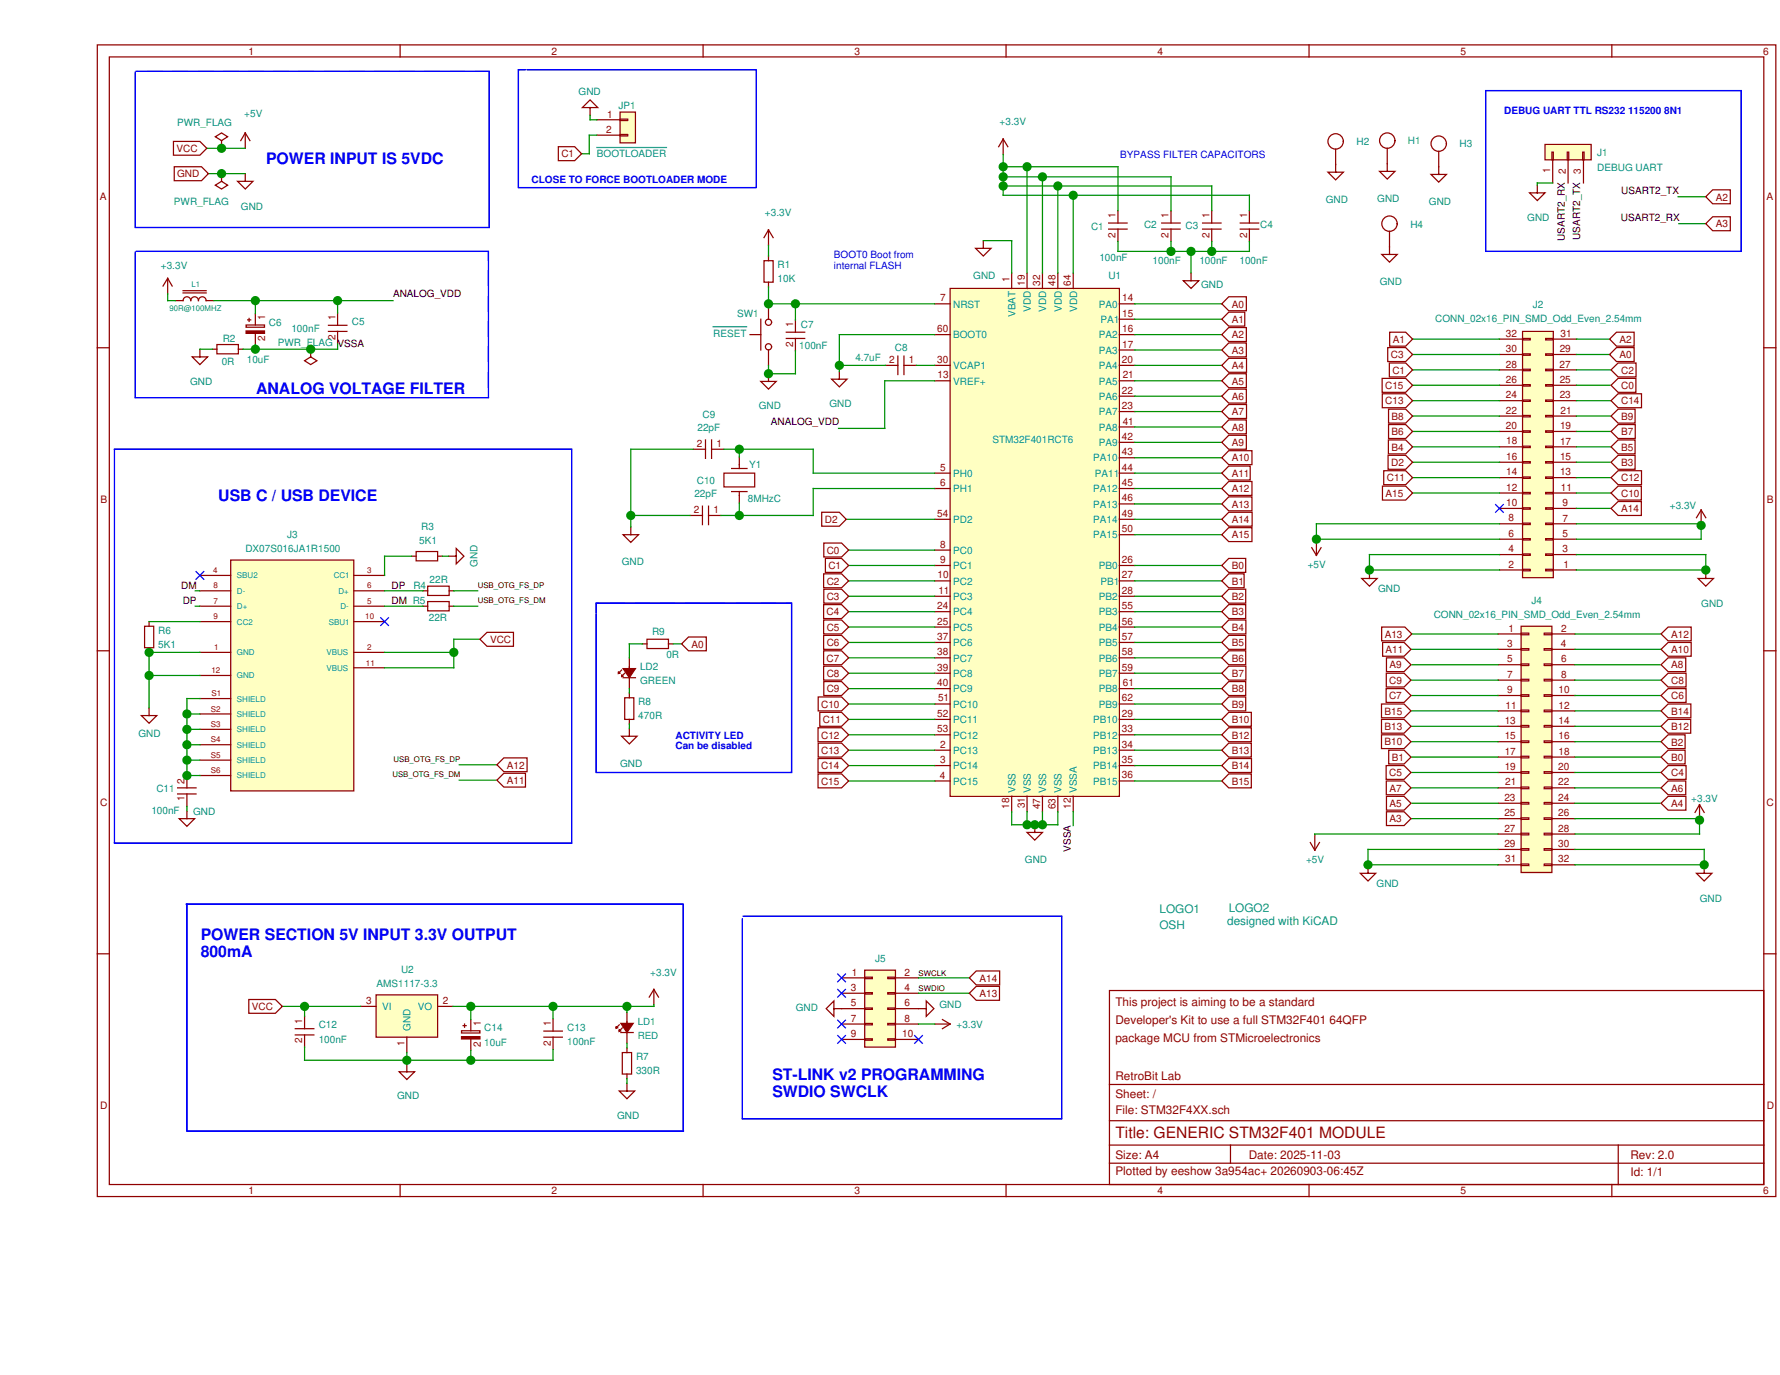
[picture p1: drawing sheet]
<svg xmlns="http://www.w3.org/2000/svg" width="245mm" height="189mm" viewBox="0 0 245 189" stroke-linecap="round" stroke-linejoin="round" font-family="sans-serif">
<defs><g id="words">
<g font-size="2.2" fill="#00f">
<text x="36.6" y="22.5">POWER INPUT IS 5VDC</text>
<text x="35.2" y="54.2">ANALOG VOLTAGE FILTER</text>
<text x="30" y="68.8">USB C / USB DEVICE</text>
<text x="27.6" y="129.3">POWER SECTION 5V INPUT 3.3V OUTPUT</text>
<text x="27.6" y="131.6">800mA</text>
<text x="106.2" y="148.5">ST-LINK v2 PROGRAMMING</text>
<text x="106.2" y="150.9">SWDIO SWCLK</text>
</g>
<text font-size="2.1" fill="#900000" x="153.4" y="156.4">Title: GENERIC STM32F401 MODULE</text>
<g font-size="1.6" fill="#009090">
<text x="159.5" y="125.6">LOGO1</text>
<text x="169" y="125.4">LOGO2</text>
<text x="159.5" y="127.8">OSH</text>
<text x="168.8" y="127.2">designed with KiCAD</text>
</g>
<g font-size="1.6" fill="#900000">
<text x="153.4" y="138.3">This project is aiming to be a standard</text>
<text x="153.4" y="140.8">Developer's Kit to use a full STM32F401 64QFP</text>
<text x="153.4" y="143.3">package MCU from STMicroelectronics</text>
<text x="153.4" y="148.5">RetroBit Lab</text>
<text x="153.4" y="151">Sheet: /</text>
<text x="153.4" y="153.2">File: STM32F4XX.sch</text>
<text x="153.4" y="159.4">Size: A4</text>
<text x="153.4" y="161.6">Plotted by eeshow 3a954ac+ 20260903-06:45Z</text>
<text x="171.8" y="159.4">Date: 2025-11-03</text>
<text x="224.3" y="161.7">Id: 1/1</text>
<text x="224.3" y="159.4">Rev: 2.0</text>
</g>
<g font-size="1.4" fill="#900000">
<text x="34.2" y="7.5">1</text>
<text x="75.9" y="7.5">2</text>
<text x="117.5" y="7.5">3</text>
<text x="159.2" y="7.5">4</text>
<text x="200.9" y="7.5">5</text>
<text x="242.5" y="7.5">6</text>
<text x="83.5" y="16.2">1</text>
<text x="24.3" y="20.9">VCC</text>
<text x="77.2" y="21.7">C1</text>
<text x="83.4" y="18.3">2</text>
<text x="213.2" y="23.7" transform="rotate(-90 213.2 23.7)">1</text>
<text x="215.3" y="23.9" transform="rotate(-90 215.3 23.9)">2</text>
<text x="217.5" y="23.9" transform="rotate(-90 217.5 23.9)">3</text>
<text x="13.8" y="27.5">A</text>
<text x="24.4" y="24.4">GND</text>
<text x="153.4" y="30" transform="rotate(-90 153.4 30)">1</text>
<text x="160.7" y="30" transform="rotate(-90 160.7 30)">1</text>
<text x="166.4" y="30" transform="rotate(-90 166.4 30)">1</text>
<text x="171.5" y="30" transform="rotate(-90 171.5 30)">1</text>
<text x="236" y="27.6">A2</text>
<text x="243" y="27.5">A</text>
<text x="153.4" y="32.7" transform="rotate(-90 153.4 32.7)">2</text>
<text x="160.7" y="32.7" transform="rotate(-90 160.7 32.7)">2</text>
<text x="166.4" y="32.7" transform="rotate(-90 166.4 32.7)">2</text>
<text x="171.5" y="32.7" transform="rotate(-90 171.5 32.7)">2</text>
<text x="236" y="31.3">A3</text>
<text x="129.3" y="41.5">7</text>
<text x="138.8" y="38.8" transform="rotate(-90 138.8 38.8)">1</text>
<text x="140.9" y="39.3" transform="rotate(-90 140.9 39.3)">19</text>
<text x="143.1" y="39.3" transform="rotate(-90 143.1 39.3)">32</text>
<text x="145.2" y="39.3" transform="rotate(-90 145.2 39.3)">48</text>
<text x="147.3" y="39.3" transform="rotate(-90 147.3 39.3)">64</text>
<text x="154.4" y="41.5">14</text>
<text x="36.5" y="46.9" transform="rotate(-90 36.5 46.9)">2</text>
<text x="36.5" y="44.1" transform="rotate(-90 36.5 44.1)">1</text>
<text x="46.1" y="46.8" transform="rotate(-90 46.1 46.8)">2</text>
<text x="46.1" y="44.1" transform="rotate(-90 46.1 44.1)">1</text>
<text x="109.1" y="47.7" transform="rotate(-90 109.1 47.7)">2</text>
<text x="109.1" y="45" transform="rotate(-90 109.1 45)">1</text>
<text x="128.9" y="45.7">60</text>
<text x="154.4" y="47.8">17</text>
<text x="154.4" y="43.6">15</text>
<text x="154.4" y="45.7">16</text>
<text x="169.4" y="42.3">A0</text>
<text x="169.4" y="44.4">A1</text>
<text x="169.4" y="46.5">A2</text>
<text x="191.6" y="47.2">A1</text>
<text x="207.1" y="46.3">32</text>
<text x="214.6" y="46.3">31</text>
<text x="222.8" y="47.2">A2</text>
<text x="122.3" y="49.9">2</text>
<text x="125" y="49.9">1</text>
<text x="128.9" y="49.9">30</text>
<text x="129" y="52">13</text>
<text x="154.3" y="49.9">20</text>
<text x="154.4" y="52">21</text>
<text x="169.4" y="48.6">A3</text>
<text x="169.4" y="50.8">A4</text>
<text x="169.4" y="52.9">A5</text>
<text x="190.5" y="53.5">C15</text>
<text x="191.3" y="49.3">C3</text>
<text x="191.5" y="51.4">C1</text>
<text x="207.1" y="52.7">26</text>
<text x="207.1" y="50.5">28</text>
<text x="207.1" y="48.4">30</text>
<text x="214.5" y="50.6">27</text>
<text x="214.5" y="52.7">25</text>
<text x="214.5" y="48.4">29</text>
<text x="222.8" y="49.3">A0</text>
<text x="223" y="53.5">C0</text>
<text x="223" y="51.4">C2</text>
<text x="154.3" y="54.2">22</text>
<text x="154.3" y="56.3">23</text>
<text x="154.4" y="58.4">41</text>
<text x="169.4" y="55">A6</text>
<text x="169.4" y="57.1">A7</text>
<text x="169.4" y="59.2">A8</text>
<text x="190.5" y="55.6">C13</text>
<text x="191.4" y="59.8">B6</text>
<text x="191.4" y="57.7">B8</text>
<text x="207.1" y="54.8">24</text>
<text x="207.1" y="56.9">22</text>
<text x="207.1" y="59">20</text>
<text x="214.5" y="54.8">23</text>
<text x="214.6" y="59">19</text>
<text x="214.6" y="56.9">21</text>
<text x="223" y="59.9">B7</text>
<text x="223" y="57.7">B9</text>
<text x="223" y="55.6">C14</text>
<text x="95.8" y="61.4">2</text>
<text x="98.6" y="61.4">1</text>
<text x="129.3" y="64.7">5</text>
<text x="154.3" y="64.7">44</text>
<text x="154.3" y="60.5">42</text>
<text x="154.3" y="62.6">43</text>
<text x="169.4" y="61.3">A9</text>
<text x="169.4" y="63.5">A10</text>
<text x="169.4" y="65.6">A11</text>
<text x="191.4" y="64.1">D2</text>
<text x="191.4" y="62">B4</text>
<text x="207.2" y="65.4">14</text>
<text x="207.2" y="63.2">16</text>
<text x="207.2" y="61.1">18</text>
<text x="214.6" y="61.1">17</text>
<text x="214.6" y="63.2">15</text>
<text x="214.6" y="65.4">13</text>
<text x="223" y="64.1">B3</text>
<text x="223" y="62">B5</text>
<text x="13.8" y="69.2">B</text>
<text x="95.4" y="70.6">2</text>
<text x="98.1" y="70.6">1</text>
<text x="113.5" y="71.9">D2</text>
<text x="128.9" y="71.1">54</text>
<text x="129.3" y="66.8">6</text>
<text x="154.3" y="66.8">45</text>
<text x="154.3" y="69">46</text>
<text x="154.3" y="71.1">49</text>
<text x="169.4" y="67.7">A12</text>
<text x="169.4" y="69.8">A13</text>
<text x="169.4" y="71.9">A14</text>
<text x="190.6" y="68.3">A15</text>
<text x="190.8" y="66.2">C11</text>
<text x="207.2" y="67.5">12</text>
<text x="207.2" y="69.6">10</text>
<text x="207.5" y="71.7">8</text>
<text x="214.7" y="67.5">11</text>
<text x="214.9" y="71.7">7</text>
<text x="214.9" y="69.6">9</text>
<text x="223" y="70.4">A14</text>
<text x="223" y="68.3">C10</text>
<text x="223" y="66.2">C12</text>
<text x="243" y="69.2">B</text>
<text x="113.7" y="76.2">C0</text>
<text x="129.3" y="75.3">8</text>
<text x="129.3" y="77.4">9</text>
<text x="154.3" y="77.4">26</text>
<text x="154.3" y="73.2">50</text>
<text x="169.4" y="74">A15</text>
<text x="207.5" y="76">4</text>
<text x="207.5" y="73.8">6</text>
<text x="214.9" y="73.8">5</text>
<text x="214.9" y="75.9">3</text>
<text x="113.7" y="80.4">C2</text>
<text x="113.7" y="82.5">C3</text>
<text x="113.9" y="78.3">C1</text>
<text x="128.9" y="83.8">24</text>
<text x="129" y="79.5">10</text>
<text x="129.1" y="81.7">11</text>
<text x="154.3" y="79.6">27</text>
<text x="154.3" y="81.7">28</text>
<text x="154.3" y="83.8">55</text>
<text x="169.4" y="78.3">B0</text>
<text x="169.4" y="80.4">B1</text>
<text x="169.4" y="82.5">B2</text>
<text x="207.5" y="78.1">2</text>
<text x="215.1" y="78.1">1</text>
<text x="67.4" y="88.4">VCC</text>
<text x="95.1" y="89.1">A0</text>
<text x="113.7" y="84.6">C4</text>
<text x="113.7" y="86.7">C5</text>
<text x="113.7" y="88.9">C6</text>
<text x="128.9" y="88">37</text>
<text x="128.9" y="85.9">25</text>
<text x="154.3" y="88">57</text>
<text x="154.3" y="85.9">56</text>
<text x="169.4" y="84.6">B3</text>
<text x="169.4" y="86.8">B4</text>
<text x="169.4" y="88.9">B5</text>
<text x="190.5" y="87.7">A13</text>
<text x="190.6" y="89.8">A11</text>
<text x="207.3" y="89">3</text>
<text x="207.5" y="86.8">1</text>
<text x="214.7" y="89">4</text>
<text x="214.7" y="86.8">2</text>
<text x="229.9" y="89.8">A10</text>
<text x="229.9" y="87.7">A12</text>
<text x="113.7" y="91">C7</text>
<text x="113.7" y="93.1">C8</text>
<text x="113.7" y="95.2">C9</text>
<text x="128.9" y="90.1">38</text>
<text x="128.9" y="94.4">40</text>
<text x="128.9" y="92.2">39</text>
<text x="154.3" y="90.1">58</text>
<text x="154.3" y="92.2">59</text>
<text x="154.4" y="94.4">61</text>
<text x="169.4" y="91">B6</text>
<text x="169.4" y="93.1">B7</text>
<text x="169.4" y="95.2">B8</text>
<text x="191.1" y="94">C9</text>
<text x="191.1" y="91.9">A9</text>
<text x="207.3" y="91.1">5</text>
<text x="207.3" y="93.2">7</text>
<text x="207.3" y="95.3">9</text>
<text x="214.4" y="95.3">10</text>
<text x="214.7" y="93.2">8</text>
<text x="214.7" y="91.1">6</text>
<text x="229.9" y="91.9">A8</text>
<text x="229.9" y="94">C8</text>
<text x="112.9" y="101.6">C12</text>
<text x="112.9" y="97.3">C10</text>
<text x="113.2" y="99.4">C11</text>
<text x="128.9" y="98.6">52</text>
<text x="128.9" y="100.7">53</text>
<text x="129" y="96.5">51</text>
<text x="154.3" y="98.6">29</text>
<text x="154.3" y="100.7">33</text>
<text x="154.3" y="96.5">62</text>
<text x="169.4" y="97.3">B9</text>
<text x="169.4" y="99.4">B10</text>
<text x="169.4" y="101.6">B12</text>
<text x="190.4" y="98.3">B15</text>
<text x="190.4" y="100.4">B13</text>
<text x="191.1" y="96.2">C7</text>
<text x="207" y="101.7">15</text>
<text x="207" y="99.5">13</text>
<text x="207.1" y="97.4">11</text>
<text x="214.4" y="99.5">14</text>
<text x="214.4" y="101.7">16</text>
<text x="214.4" y="97.4">12</text>
<text x="229.9" y="100.4">B12</text>
<text x="229.9" y="98.3">B14</text>
<text x="229.9" y="96.2">C6</text>
<text x="25.4" y="107.8" transform="rotate(-90 25.4 107.8)">2</text>
<text x="69.7" y="105.7">A12</text>
<text x="69.7" y="107.8">A11</text>
<text x="112.9" y="105.8">C14</text>
<text x="112.9" y="107.9">C15</text>
<text x="112.9" y="103.7">C13</text>
<text x="129.3" y="107.1">4</text>
<text x="129.3" y="102.8">2</text>
<text x="129.3" y="104.9">3</text>
<text x="154.3" y="102.8">34</text>
<text x="154.3" y="104.9">35</text>
<text x="154.3" y="107.1">36</text>
<text x="169.4" y="103.7">B13</text>
<text x="169.4" y="105.8">B14</text>
<text x="169.4" y="107.9">B15</text>
<text x="190.4" y="102.5">B10</text>
<text x="191.1" y="106.7">C5</text>
<text x="191.4" y="104.6">B1</text>
<text x="207" y="103.8">17</text>
<text x="207" y="105.9">19</text>
<text x="214.3" y="105.9">20</text>
<text x="214.4" y="103.8">18</text>
<text x="229.9" y="104.6">B0</text>
<text x="229.9" y="102.5">B2</text>
<text x="229.9" y="106.7">C4</text>
<text x="13.8" y="110.8">C</text>
<text x="25.4" y="110.2" transform="rotate(-90 25.4 110.2)">1</text>
<text x="138.8" y="111.2" transform="rotate(-90 138.8 111.2)">18</text>
<text x="140.9" y="111.2" transform="rotate(-90 140.9 111.2)">31</text>
<text x="143.1" y="111.3" transform="rotate(-90 143.1 111.3)">47</text>
<text x="145.2" y="111.3" transform="rotate(-90 145.2 111.3)">63</text>
<text x="147.3" y="111.2" transform="rotate(-90 147.3 111.2)">12</text>
<text x="191.1" y="108.9">A7</text>
<text x="191.1" y="111">A5</text>
<text x="191.1" y="113.1">A3</text>
<text x="206.9" y="112.2">25</text>
<text x="206.9" y="110.1">23</text>
<text x="207" y="108">21</text>
<text x="214.3" y="110.1">24</text>
<text x="214.3" y="112.2">26</text>
<text x="214.3" y="108">22</text>
<text x="229.9" y="111">A4</text>
<text x="229.9" y="108.9">A6</text>
<text x="243" y="110.8">C</text>
<text x="206.9" y="114.4">27</text>
<text x="206.9" y="116.5">29</text>
<text x="207" y="118.6">31</text>
<text x="214.3" y="118.6">32</text>
<text x="214.3" y="114.4">28</text>
<text x="214.3" y="116.5">30</text>
<text x="117" y="136.3">3</text>
<text x="117.2" y="134.2">1</text>
<text x="124.4" y="136.3">4</text>
<text x="124.4" y="134.2">2</text>
<text x="134.7" y="137.1">A13</text>
<text x="134.7" y="135">A14</text>
<text x="34.6" y="138.9">VCC</text>
<text x="41.6" y="143.5" transform="rotate(-90 41.6 143.5)">2</text>
<text x="41.6" y="140.8" transform="rotate(-90 41.6 140.8)">1</text>
<text x="50.3" y="138.1">3</text>
<text x="55.7" y="143.9" transform="rotate(-90 55.7 143.9)">1</text>
<text x="60.9" y="138.1">2</text>
<text x="66.1" y="144" transform="rotate(-90 66.1 144)">2</text>
<text x="66.1" y="141.1" transform="rotate(-90 66.1 141.1)">1</text>
<text x="75.8" y="143.8" transform="rotate(-90 75.8 143.8)">2</text>
<text x="75.8" y="141.1" transform="rotate(-90 75.8 141.1)">1</text>
<text x="117" y="138.4">5</text>
<text x="117" y="140.5">7</text>
<text x="117" y="142.6">9</text>
<text x="124.1" y="142.6">10</text>
<text x="124.4" y="140.5">8</text>
<text x="124.4" y="138.4">6</text>
<text x="13.8" y="152.5">D</text>
<text x="243" y="152.5">D</text>
<text x="34.2" y="164.2">1</text>
<text x="75.9" y="164.2">2</text>
<text x="117.5" y="164.2">3</text>
<text x="159.2" y="164.2">4</text>
<text x="200.9" y="164.2">5</text>
<text x="242.5" y="164.2">6</text>
</g>
<g font-size="1.4" fill="#009090">
<text x="24.3" y="17.3">PWR_FLAG</text>
<text x="33.6" y="16.1">+5V</text>
<text x="79.6" y="13.1">GND</text>
<text x="85.1" y="15">JP1</text>
<text x="137.5" y="17.2">+3.3V</text>
<text x="82.1" y="21.7">BOOTLOADER</text>
<text x="186.6" y="20">H2</text>
<text x="193.7" y="19.9">H1</text>
<text x="200.8" y="20.3">H3</text>
<text x="219.7" y="23.6">DEBUG UART</text>
<text x="219.7" y="21.4">J1</text>
<text x="23.9" y="28.2">PWR_FLAG</text>
<text x="33.1" y="28.8">GND</text>
<text x="105.2" y="29.7">+3.3V</text>
<text x="182.4" y="27.9">GND</text>
<text x="189.4" y="27.8">GND</text>
<text x="196.5" y="28.2">GND</text>
<text x="150.1" y="31.6">C1</text>
<text x="151.2" y="35.9">100nF</text>
<text x="157.4" y="31.4">C2</text>
<text x="163.1" y="31.5">C3</text>
<text x="173.3" y="31.4">C4</text>
<text x="194" y="31.3">H4</text>
<text x="210.1" y="30.3">GND</text>
<text x="22.1" y="37">+3.3V</text>
<text x="107" y="38.8">10K</text>
<text x="107" y="36.9">R1</text>
<text x="133.9" y="38.4">GND</text>
<text x="152.5" y="38.4">U1</text>
<text x="158.5" y="36.4">100nF</text>
<text x="165" y="36.4">100nF</text>
<text x="165.2" y="39.5">GND</text>
<text x="170.5" y="36.3">100nF</text>
<text x="189.8" y="39.2">GND</text>
<text x="30.6" y="47.1">R2</text>
<text x="37" y="44.8">C6</text>
<text x="38.2" y="47.6">PWR_FLAG VSSA</text>
<text x="40.1" y="45.7">100nF</text>
<text x="48.4" y="44.7">C5</text>
<text x="98.1" y="46.3">RESET</text>
<text x="101.4" y="43.6">SW1</text>
<text x="110.2" y="45.1">C7</text>
<text x="131.1" y="46.5">BOOT0</text>
<text x="131.1" y="42.3">NRST</text>
<text x="139.7" y="43.6" transform="rotate(-90 139.7 43.6)">VBAT</text>
<text x="141.8" y="42.9" transform="rotate(-90 141.8 42.9)">VDD</text>
<text x="143.9" y="42.9" transform="rotate(-90 143.9 42.9)">VDD</text>
<text x="146" y="42.9" transform="rotate(-90 146 42.9)">VDD</text>
<text x="148.1" y="42.9" transform="rotate(-90 148.1 42.9)">VDD</text>
<text x="151.1" y="46.5">PA2</text>
<text x="151.1" y="42.3">PA0</text>
<text x="151.4" y="44.4">PA1</text>
<text x="197.4" y="44.2">CONN_02x16_PIN_SMD_Odd_Even_2.54mm</text>
<text x="210.9" y="42.4">J2</text>
<text x="26.1" y="52.9">GND</text>
<text x="30.5" y="50.2">0R</text>
<text x="34" y="49.9">10uF</text>
<text x="109.9" y="48">100nF</text>
<text x="117.7" y="49.7">4.7uF</text>
<text x="123.1" y="48.2">C8</text>
<text x="131.1" y="50.8">VCAP1</text>
<text x="131.1" y="52.9">VREF+</text>
<text x="151.1" y="50.8">PA4</text>
<text x="151.1" y="52.9">PA5</text>
<text x="151.1" y="48.6">PA3</text>
<text x="95.9" y="59.2">22pF</text>
<text x="96.6" y="57.4">C9</text>
<text x="104.4" y="56.3">GND</text>
<text x="114.1" y="55.9">GND</text>
<text x="151.1" y="57.1">PA7</text>
<text x="151.1" y="55">PA6</text>
<text x="151.1" y="59.2">PA8</text>
<text x="103.1" y="64.3">Y1</text>
<text x="131.1" y="65.6">PH0</text>
<text x="136.5" y="60.9">STM32F401RCT6</text>
<text x="150.4" y="63.5">PA10</text>
<text x="150.6" y="65.6">PA11</text>
<text x="151.1" y="61.3">PA9</text>
<text x="95.5" y="68.3">22pF</text>
<text x="95.8" y="66.5">C10</text>
<text x="102.9" y="69.1">8MHzC</text>
<text x="131.1" y="71.9">PD2</text>
<text x="131.1" y="67.7">PH1</text>
<text x="150.4" y="71.9">PA14</text>
<text x="150.4" y="67.7">PA12</text>
<text x="150.4" y="69.8">PA13</text>
<text x="229.7" y="70">+3.3V</text>
<text x="33.8" y="75.9">DX07S016JA1R1500</text>
<text x="39.5" y="74">J3</text>
<text x="57.7" y="74.8">5K1</text>
<text x="57.9" y="72.9">R3</text>
<text x="65.7" y="77.9" transform="rotate(-90 65.7 77.9)">GND</text>
<text x="85.5" y="77.8">GND</text>
<text x="131.1" y="76.2">PC0</text>
<text x="150.4" y="74">PA15</text>
<text x="56.9" y="80.9">R4</text>
<text x="59.1" y="80.2">22R</text>
<text x="131.1" y="78.3">PC1</text>
<text x="131.1" y="80.4">PC2</text>
<text x="131.1" y="82.5">PC3</text>
<text x="151.1" y="82.5">PB2</text>
<text x="151.1" y="78.3">PB0</text>
<text x="151.4" y="80.4">PB1</text>
<text x="179.9" y="78.2">+5V</text>
<text x="189.5" y="81.5">GND</text>
<text x="210.6" y="83.1">J4</text>
<text x="234" y="83.5">GND</text>
<text x="21.8" y="89.1">5K1</text>
<text x="21.8" y="87.1">R6</text>
<text x="59" y="85.4">22R</text>
<text x="89.7" y="87.4">R9</text>
<text x="131.1" y="84.6">PC4</text>
<text x="131.1" y="86.7">PC5</text>
<text x="131.1" y="88.9">PC6</text>
<text x="151.1" y="86.8">PB4</text>
<text x="151.1" y="88.9">PB5</text>
<text x="151.1" y="84.6">PB3</text>
<text x="197.2" y="84.9">CONN_02x16_PIN_SMD_Odd_Even_2.54mm</text>
<text x="88" y="94">GREEN</text>
<text x="88" y="92.1">LD2</text>
<text x="91.7" y="90.5">0R</text>
<text x="131.1" y="91">PC7</text>
<text x="131.1" y="93.1">PC8</text>
<text x="131.1" y="95.2">PC9</text>
<text x="151.1" y="93.1">PB7</text>
<text x="151.1" y="91">PB6</text>
<text x="151.1" y="95.2">PB8</text>
<text x="19" y="101.3">GND</text>
<text x="87.8" y="98.9">470R</text>
<text x="87.8" y="97">R8</text>
<text x="131.1" y="97.3">PC10</text>
<text x="131.1" y="99.4">PC11</text>
<text x="131.1" y="101.6">PC12</text>
<text x="150.4" y="101.6">PB12</text>
<text x="150.4" y="99.4">PB10</text>
<text x="151.1" y="97.3">PB9</text>
<text x="85.3" y="105.5">GND</text>
<text x="131.1" y="103.7">PC13</text>
<text x="131.1" y="105.8">PC14</text>
<text x="131.1" y="107.9">PC15</text>
<text x="150.4" y="105.8">PB14</text>
<text x="150.4" y="107.9">PB15</text>
<text x="150.4" y="103.7">PB13</text>
<text x="20.8" y="111.9">100nF</text>
<text x="21.5" y="109">C11</text>
<text x="26.6" y="112">GND</text>
<text x="139.7" y="109.1" transform="rotate(-90 139.7 109.1)">VSS</text>
<text x="141.8" y="109.1" transform="rotate(-90 141.8 109.1)">VSS</text>
<text x="143.9" y="109.1" transform="rotate(-90 143.9 109.1)">VSS</text>
<text x="146" y="109.1" transform="rotate(-90 146 109.1)">VSS</text>
<text x="148.1" y="109.1" transform="rotate(-90 148.1 109.1)">VSSA</text>
<text x="232.6" y="110.3">+3.3V</text>
<text x="141" y="118.7">GND</text>
<text x="179.6" y="118.7">+5V</text>
<text x="189.3" y="122">GND</text>
<text x="233.8" y="124">GND</text>
<text x="51.8" y="135.7">AMS1117-3.3</text>
<text x="55.2" y="133.8">U2</text>
<text x="89.4" y="134.2">+3.3V</text>
<text x="120.4" y="132.3">J5</text>
<text x="43.8" y="143.4">100nF</text>
<text x="43.8" y="141.4">C12</text>
<text x="52.6" y="138.9">VI</text>
<text x="56.5" y="141.8" transform="rotate(-90 56.5 141.8)">GND</text>
<text x="57.5" y="138.9">VO</text>
<text x="66.6" y="143.8">10uF</text>
<text x="66.6" y="141.8">C14</text>
<text x="78" y="143.7">100nF</text>
<text x="78" y="141.8">C13</text>
<text x="109.5" y="139">GND</text>
<text x="129.2" y="138.6">GND</text>
<text x="131.6" y="141.3">+3.3V</text>
<text x="87.5" y="147.7">330R</text>
<text x="87.5" y="145.8">R7</text>
<text x="54.6" y="151.2">GND</text>
<text x="84.9" y="153.8">GND</text>
</g>
<g font-size="1.4" fill="#00f">
<text x="206.9" y="15.7">DEBUG UART TTL RS232 115200 8N1</text>
<text x="154.1" y="21.7">BYPASS FILTER CAPACITORS</text>
<text x="73.1" y="25.1">CLOSE TO FORCE BOOTLOADER MODE</text>
<text x="114.7" y="35.5">BOOT0 Boot from</text>
<text x="114.7" y="37">internal FLASH</text>
<text x="92.9" y="101.6">ACTIVITY LED</text>
<text x="92.9" y="103">Can be disabled</text>
</g>
<g font-size="1.4">
<text x="223" y="26.6">USART2_TX</text>
<text x="215.2" y="33.1" transform="rotate(-90 215.2 33.1)">USART2_RX</text>
<text x="217.3" y="33" transform="rotate(-90 217.3 33)">USART2_TX</text>
<text x="223" y="30.3">USART2_RX</text>
<text x="54.1" y="40.9">ANALOG_VDD</text>
<text x="106" y="58.5">ANALOG_VDD</text>
<text x="24.9" y="80.9">DM</text>
<text x="25.1" y="83.1">DP</text>
<text x="53.8" y="80.9">DP</text>
<text x="53.8" y="83.1">DM R5</text>
<text x="147.3" y="117.1" transform="rotate(-90 147.3 117.1)">VSSA</text>
</g>
<g font-size="1.3" fill="#009090">
<text x="87.7" y="142.8">RED</text>
<text x="87.7" y="140.9">LD1</text>
</g>
<g font-size="1.1" fill="#009090">
<text x="26.3" y="39.4">L1</text>
<text x="23.3" y="42.8">90R@100MHZ</text>
<text x="32.6" y="79.5">SBU2</text>
<text x="32.6" y="83.8">D+</text>
<text x="32.6" y="81.7">D-</text>
<text x="45.9" y="79.5">CC1</text>
<text x="46.5" y="81.7">D+</text>
<text x="46.8" y="83.8">D-</text>
<text x="32.6" y="85.9">CC2</text>
<text x="45.2" y="85.9">SBU1</text>
<text x="32.6" y="90.1">GND</text>
<text x="32.6" y="93.3">GND</text>
<text x="44.9" y="92.2">VBUS</text>
<text x="44.9" y="90.1">VBUS</text>
<text x="32.6" y="96.5">SHIELD</text>
<text x="32.6" y="98.6">SHIELD</text>
<text x="32.6" y="100.7">SHIELD</text>
<text x="32.6" y="102.8">SHIELD</text>
<text x="32.6" y="104.9">SHIELD</text>
<text x="32.6" y="107.1">SHIELD</text>
</g>
<g font-size="1.1" fill="#900000">
<text x="29.3" y="78.8">4</text>
<text x="29.3" y="80.9">8</text>
<text x="29.4" y="83.1">7</text>
<text x="50.5" y="83">5</text>
<text x="50.5" y="78.8">3</text>
<text x="50.5" y="80.9">6</text>
<text x="29.4" y="85.2">9</text>
<text x="29.5" y="89.4">1</text>
<text x="50.2" y="85.2">10</text>
<text x="50.5" y="89.4">2</text>
<text x="29.1" y="95.7">S1</text>
<text x="29.1" y="92.6">12</text>
<text x="50.3" y="91.5">11</text>
<text x="29" y="97.9">S2</text>
<text x="29" y="100">S3</text>
<text x="29" y="102.1">S4</text>
<text x="29" y="104.2">S5</text>
<text x="29" y="106.3">S6</text>
</g>
<g font-size="1.1">
<text x="65.7" y="80.8">USB_OTG_FS_DP</text>
<text x="65.7" y="83">USB_OTG_FS_DM</text>
<text x="54" y="106.9">USB_OTG_FS_DM</text>
<text x="54.1" y="104.7">USB_OTG_FS_DP</text>
<text x="126.3" y="134.2">SWCLK</text>
<text x="126.3" y="136.3">SWDIO</text>
</g>
</g></defs>
<g fill="#ffffc2">
<path d="M212.5 19.9h6.4v2.1h-6.4z"/>
<path d="M130.7 39.7h23.3v69.8h-23.3z"/>
</g>
<path d="M63.5 142.7h2.5" fill="none" stroke="#900000" stroke-width=".31"/>
<path d="M33.8 45.7h2.6" fill="none" stroke="#900000" stroke-width=".33"/>
<path d="M85.4 140.7h1.7l-.9 1.3z" fill="#900000"/>
<g fill="#ffffc2">
<path d="M31.7 77h17v31.8h-17z"/>
<path d="M118.9 133.4h4.3v10.6h-4.3z"/>
<path d="M51.7 136.8h8.5v5.8h-8.5z"/>
<path d="M209.2 86.1h4.3v33.9h-4.3z"/>
<path d="M209.4 45.6h4.3v33.8h-4.3z"/>
</g>
<path d="M85.7 91.9h1.7l-.8 1.3z" fill="#900000"/>
<path d="M85.3 15.4h2.1v4.2h-2.1z" fill="#ffffc2"/>
<g fill="none" stroke="#900000" stroke-width=".17">
<path d="M13.4 6.2h230.9v158.3h-230.9zM15 7.8h227.6v155.1h-227.6zM30.5 19.3l.8-.5-.8-.5-.9 .5 .9 .5v1.1M33.7 18.3l-.6 1M33.7 18.3v2.1M33.7 18.3l.7 1M55 6.2v1.6M81.2 14.8h1l-1-1.1-1.1 1.1h1.1v1.1M82.1 16.5h3.2M82.1 18.6h3.2M85.3 18.5h1v.2h-1zM85.3 16.4h1v.2h-1z"/>
<path d="M85.3 15.4h2.1v4.2h-2.1zM96.7 6.2v1.6M138 19.1l-.6 1.1M138 19.1v2.1M138 19.1l.6 1.1M138.4 6.2v1.6M180 6.2v1.6M212.5 19.9h6.4v2.1h-6.4zM221.7 6.2v1.6M23.1 38.3l-.7 1M23.1 38.3v2.1M23.1 38.3l.6 1"/>
<path d="M25.2 40h3.2M30.5 23.9v1l.8 .6-.8 .5-.9-.5 .9-.6M33.7 23.9v1h1.1l-1.1 1.1-1-1.1h1M105.1 35.9h1.2v2.9h-1.2zM105.7 31.6l-.6 1.1M105.7 31.6v2.1M105.7 35.2v.7M105.7 38.8v.6M105.7 31.6l.6 1.1M130.7 39.7h23.3v69.8h-23.3zM135.2 33.1v1.1h1.1l-1.1 1-1-1h1M139.1 37.5v2.2"/>
<path d="M141.3 37.5v2.2M143.4 37.5v2.2M145.5 37.5v2.2M147.6 37.5v2.2M152.5 31.5h2.5M152.5 30.7h2.5M153.8 29v1.7M153.8 31.5v1.7M159.8 31.5h2.5M159.8 30.7h2.5M161.1 29v1.7M161.1 31.5v1.7"/>
<path d="M163.8 37.5v1.1h1.1l-1.1 1.1-1-1.1h1M165.4 31.5h2.5M165.4 30.7h2.5M166.7 29v1.7M166.7 31.5v1.7M170.6 31.5h2.5M170.6 30.7h2.5M171.8 29v1.7M171.8 31.5v1.7M183.7 20.5v3.2h1.1l-1.1 1-1-1h1M190.8 20.4v3.2h1.1l-1.1 1-1-1h1M191.1 31.8v3.2h1.1l-1.1 1-1-1h1"/>
<path d="M197.9 20.8v3.2h1l-1 1-1.1-1h1.1M211.4 25.5v1h1.1l-1.1 1.1-1-1.1h1M213.5 20.9h.2v1.1h-.2zM213.6 22v3.2M215.6 20.9h.2v1.1h-.2zM215.7 22v3.2M217.7 20.9h.2v1.1h-.2zM217.8 22v3.2M13.4 47.8h1.6M24.1 41.3h1.1a.53 .53 0 0 1 .5-.5 .53 .53 0 0 1 .5 .5 .53 .53 0 0 1 .6-.5 .53 .53 0 0 1 .5 .5 .53 .53 0 0 1 .5-.5 .53 .53 0 0 1 .6 .5h1M25.2 40.3h3.2M27.5 48v1.1h1.1l-1.1 1-1.1-1h1.1"/>
<path d="M29.2 48h.6M29.8 47.4h3v1.3h-3zM32.8 48h.6M33.8 45.5h2.6v.3h-2.6zM33.8 44.7h2.6v.3h-2.6zM34.1 44h.4M34.3 43.8v.4M35.1 43.1v1.6M35.1 45.8v1.6M42.7 48v1.1l.9 .5-.9 .5-.8-.5 .8-.5M45.2 45.6h2.5M45.2 44.7h2.5"/>
<path d="M46.4 43v1.7M46.4 45.6v1.7M103.2 46h1.4M104.6 43.9v4.2M105.7 51.4v1.1h1.1l-1.1 1-1.1-1h1.1M105.7 41.8v2.1M105.7 48.1v2.1M108.1 46.5h2.6M108.1 45.7h2.6M109.4 44v1.7M109.4 46.5v1.7M115.4 51.1v1h1.1l-1.1 1.1-1-1.1h1"/>
<path d="M121.8 50.2h1.7M123.5 49v2.5M124.3 50.2h1.7M124.3 49v2.5M128.6 46h2.1M128.6 41.8h2.1M128.6 50.2h2.1M128.6 52.4h2.1M154 46h2.1M154 41.8h2.1M154 43.9h2.1M154 48.1h2.1"/>
<path d="M154 50.2h2.1M154 52.4h2.1M154 54.5h2.1M154 56.6h2.1M154 58.7h2.1M206.2 59.3h3.2M206.2 57.2h3.2M206.2 55.1h3.2M206.2 53h3.2M206.2 50.9h3.2M206.2 48.7h3.2M206.2 46.6h3.2"/>
<path d="M209.4 45.6h4.3v33.8h-4.3zM209.4 46.5h1.1v.2h-1.1zM209.4 48.7h1.1v.2h-1.1zM209.4 50.8h1.1v.2h-1.1zM209.4 52.9h1.1v.2h-1.1zM209.4 55h1.1v.2h-1.1zM209.4 57.1h1.1v.2h-1.1zM209.4 59.2h1.1v.2h-1.1zM212.6 46.5h1.1v.2h-1.1zM212.6 48.7h1.1v.2h-1.1zM212.6 50.8h1.1v.2h-1.1zM212.6 52.9h1.1v.2h-1.1z"/>
<path d="M212.6 55h1.1v.2h-1.1zM212.6 57.1h1.1v.2h-1.1zM212.6 59.2h1.1v.2h-1.1zM213.7 59.3h3.1M213.7 57.2h3.1M213.7 55.1h3.1M213.7 53h3.1M213.7 50.9h3.1M213.7 48.7h3.1M213.7 46.6h3.1M242.6 47.8h1.7M27.5 79.1h4.2"/>
<path d="M31.7 77h17v31.8h-17zM48.7 79.1h4.2M56.6 76.5h.6M57.2 75.8h3v1.3h-3zM60.2 76.5h.6M61.7 76.5h1.1v-1.1l1 1.1-1 1v-1M86.8 72.5v1h1l-1 1.1-1.1-1.1h1.1M94.9 70.9h1.7M95.3 61.8h1.7M96.6 69.6v2.5M97 60.5v2.5M97.5 69.6v2.5"/>
<path d="M97.5 70.9h1.7M97.9 60.5v2.5M97.9 61.8h1.7M99.6 65.1h4.2v1.9h-4.2zM100.6 64.4h2.1M100.6 67.6h2.1M101.7 62.8v1.6M101.7 67.6v1.6M128.6 65.1h2.1M128.6 67.2h2.1M128.6 71.4h2.1M128.6 77.8h2.1"/>
<path d="M128.6 79.9h2.1M128.6 75.6h2.1M154 62.9h2.1M154 65.1h2.1M154 67.2h2.1M154 69.3h2.1M154 71.4h2.1M154 73.5h2.1M154 60.8h2.1M154 77.8h2.1M154 79.9h2.1M180.4 75.3l.7 1.1"/>
<path d="M181.1 74.3v2.1M181.7 75.3l-.6 1.1M188.4 78.5v1.1h1l-1 1-1.1-1h1.1M206.2 78.4h3.2M206.2 69.9h3.2M206.2 67.8h3.2M206.2 65.7h3.2M206.2 63.6h3.2M206.2 61.4h3.2M206.2 76.3h3.2M206.2 74.1h3.2M206.2 72h3.2"/>
<path d="M209.4 61.4h1.1v.2h-1.1zM209.4 63.5h1.1v.2h-1.1zM209.4 65.6h1.1v.2h-1.1zM209.4 67.7h1.1v.2h-1.1zM209.4 69.8h1.1v.2h-1.1zM209.4 71.9h1.1v.2h-1.1zM209.4 74.1h1.1v.2h-1.1zM209.4 76.2h1.1v.2h-1.1zM209.4 78.3h1.1v.2h-1.1zM212.6 61.4h1.1v.2h-1.1zM212.6 63.5h1.1v.2h-1.1zM212.6 65.6h1.1v.2h-1.1z"/>
<path d="M212.6 67.7h1.1v.2h-1.1zM212.6 69.8h1.1v.2h-1.1zM212.6 71.9h1.1v.2h-1.1zM212.6 74.1h1.1v.2h-1.1zM212.6 76.2h1.1v.2h-1.1zM212.6 78.3h1.1v.2h-1.1zM213.7 78.4h3.1M213.7 69.9h3.1M213.7 67.8h3.1M213.7 65.7h3.1M213.7 63.6h3.1M213.7 61.4h3.1"/>
<path d="M213.7 76.3h3.1M213.7 74.1h3.1M213.7 72h3.1M234 70.1l-.7 1.1M234 70.1v2.2M234 70.1l.6 1.1M234.6 78.5v1.1h1.1l-1.1 1-1-1h1M13.4 89.5h1.6M19.9 86.1h1.2v3h-1.2zM20.5 97.3v1.1h1.1l-1.1 1.1-1.1-1.1h1.1M20.5 85.5v.6M20.5 89.1v.6"/>
<path d="M27.5 83.4h4.2M27.5 81.2h4.2M27.5 89.7h4.2M27.5 85.5h4.2M27.5 92.9h4.2M27.5 96.1h4.2M27.5 98.2h4.2M48.7 83.4h4.2M48.7 81.2h4.2M48.7 89.7h4.2M48.7 85.5h4.2M48.7 91.8h4.2"/>
<path d="M58.2 83.4h.6M58.2 81.2h.6M58.8 82.7h3v1.3h-3zM58.8 80.6h3v1.3h-3zM61.8 83.4h.6M61.8 81.2h.6M85.5 92.1l-.4 .5v-.2v.2h.2M85.7 91.9h1.7l-.8 1.3zM85.7 93.2h1.7M85.9 96h1.3v2.9h-1.3zM85.9 92.6l-.4 .4v-.2v.2h.2M86.6 90.5v4.2"/>
<path d="M86.6 95.3v.7M86.6 98.9v.6M88.3 88.5h.7M89 87.9h2.9v1.3h-2.9zM91.9 88.5h.7M128.6 98.9h2.1M128.6 82h2.1M128.6 84.1h2.1M128.6 86.2h2.1M128.6 88.3h2.1M128.6 90.5h2.1M128.6 92.6h2.1"/>
<path d="M128.6 94.7h2.1M128.6 96.8h2.1M154 98.9h2.1M154 82h2.1M154 84.1h2.1M154 86.2h2.1M154 88.3h2.1M154 90.5h2.1M154 92.6h2.1M154 94.7h2.1M154 96.8h2.1M206 87.2h3.2"/>
<path d="M206 95.6h3.2M206 97.8h3.2M206 99.9h3.2M206 89.3h3.2M206 91.4h3.2M206 93.5h3.2M209.2 99.8h1.1v.2h-1.1zM209.2 97.7h1.1v.2h-1.1zM209.2 95.5h1.1v.3h-1.1zM209.2 93.4h1.1v.2h-1.1zM209.2 91.3h1.1v.2h-1.1zM209.2 89.2h1.1v.2h-1.1z"/>
<path d="M209.2 87.1h1.1v.2h-1.1zM209.2 86.1h4.3v33.9h-4.3zM212.4 99.8h1.1v.2h-1.1zM212.4 97.7h1.1v.2h-1.1zM212.4 95.5h1.1v.3h-1.1zM212.4 93.4h1.1v.2h-1.1zM212.4 91.3h1.1v.2h-1.1zM212.4 89.2h1.1v.2h-1.1zM212.4 87.1h1.1v.2h-1.1zM213.5 87.2h3.1M213.5 95.6h3.1M213.5 97.8h3.1"/>
<path d="M213.5 99.9h3.1M213.5 89.3h3.1M213.5 91.4h3.1M213.5 93.5h3.1M242.6 89.5h1.7M24.4 108.3h2.6M24.4 109.2h2.6M25.7 111.5v1.1h1.1l-1.1 1-1-1h1M25.7 106.6v1.7M25.7 109.2v1.7M27.5 100.3h4.2M27.5 102.4h4.2"/>
<path d="M27.5 104.5h4.2M27.5 106.6h4.2M86.6 100.2v1h1l-1 1.1-1.1-1.1h1.1M128.6 101h2.1M128.6 103.2h2.1M128.6 105.3h2.1M128.6 107.4h2.1M139.1 109.5v2.1M141.3 109.5v2.1M142.3 113.4v1.1h1.1l-1.1 1-1-1h1M143.4 109.5v2.1M145.5 109.5v2.1"/>
<path d="M147.6 109.5v2.1M154 101h2.1M154 103.2h2.1M154 105.3h2.1M154 107.4h2.1M180.2 115.9l.6 1M180.8 114.8v2.1M181.5 115.9l-.7 1M188.2 119v1.1h1l-1 1.1-1.1-1.1h1.1M206 108.3h3.2M206 102h3.2M206 104.1h3.2"/>
<path d="M206 106.2h3.2M206 110.5h3.2M206 112.6h3.2M206 114.7h3.2M206 116.8h3.2M206 118.9h3.2M209.2 118.8h1.1v.2h-1.1zM209.2 116.7h1.1v.2h-1.1zM209.2 114.6h1.1v.2h-1.1zM209.2 112.5h1.1v.2h-1.1zM209.2 110.4h1.1v.2h-1.1zM209.2 108.2h1.1v.3h-1.1z"/>
<path d="M209.2 106.1h1.1v.2h-1.1zM209.2 104h1.1v.2h-1.1zM209.2 101.9h1.1v.2h-1.1zM212.4 118.8h1.1v.2h-1.1zM212.4 116.7h1.1v.2h-1.1zM212.4 114.6h1.1v.2h-1.1zM212.4 112.5h1.1v.2h-1.1zM212.4 110.4h1.1v.2h-1.1zM212.4 108.2h1.1v.3h-1.1zM212.4 106.1h1.1v.2h-1.1zM212.4 104h1.1v.2h-1.1zM212.4 101.9h1.1v.2h-1.1z"/>
<path d="M213.5 108.3h3.1M213.5 102h3.1M213.5 104.1h3.1M213.5 106.2h3.1M213.5 110.5h3.1M213.5 112.6h3.1M213.5 114.7h3.1M213.5 116.8h3.1M213.5 118.9h3.1M233.8 110.7l-.7 1M233.8 110.7v2.1M233.8 110.7l.6 1"/>
<path d="M234.4 119v1.1h1.1l-1.1 1.1-1.1-1.1h1.1M13.4 131.2h1.6M41.9 139.8v1.7M49.6 138.4h2.1M51.7 136.8h8.5v5.8h-8.5zM60.2 138.4h2.1M86.2 139.2v4.3M89.9 136.1l-.6 1M89.9 136.1v2.1M89.9 136.1l.7 1M114.7 138.7v-1.1l-1.1 1.1 1.1 1.1v-1.1h4.2M115.8 134.5h3.1"/>
<path d="M115.8 136.6h3.1M118.9 138.6h1.1v.2h-1.1zM118.9 136.5h1.1v.2h-1.1zM118.9 134.4h1.1v.2h-1.1zM118.9 133.4h4.3v10.6h-4.3zM122.1 138.6h1.1v.2h-1.1zM122.1 136.5h1.1v.2h-1.1zM122.1 134.4h1.1v.2h-1.1zM123.2 138.7h4.2v-1.1l1.1 1.1-1.1 1.1v-1.1M123.2 134.5h3.1M123.2 136.6h3.1M152.6 136.2h90v26.7h-90z"/>
<path d="M242.6 131.2h1.7M40.6 142.3h2.6M40.6 141.5h2.6M41.9 142.3v1.7M56 146.3v1.1h1l-1 1.1-1.1-1.1h1.1M56 142.6v2.1M63.5 142.6h2.5v.3h-2.5zM63.5 141.8h2.5v.3h-2.5zM63.7 141h.4M63.9 140.8v.5M64.8 140.2v1.6M64.8 142.9v1.5"/>
<path d="M74.8 142.6h2.5M74.8 141.8h2.5M76.1 140.1v1.7M76.1 142.6v1.7M85.2 140.9l-.4 .5v-.2v.2h.2M85.4 140.7h1.7l-.9 1.3zM85.4 142h1.7M85.6 144.7h1.3v3h-1.3zM85.6 141.4l-.4 .4v-.2v.2h.2M86.2 149v1h1.1l-1.1 1.1-1-1.1h1M86.2 144.1v.6M86.2 147.7v.6"/>
<path d="M115.8 140.8h3.1M115.8 142.9h3.1M118.9 142.9h1.1v.2h-1.1zM118.9 140.7h1.1v.2h-1.1zM122.1 142.9h1.1v.2h-1.1zM122.1 140.7h1.1v.2h-1.1zM123.2 140.8h3.1M123.2 142.9h3.1M128.6 140.8h2.1M129.6 140.2l1.1 .6M130.7 140.8l-1.1 .7M152.6 149.1h90"/>
<path d="M152.6 154.1h90M152.6 157.5h90M152.6 160h90M169.2 157.5v2.5M222.6 157.5v5.4M55 162.9v1.6M96.7 162.9v1.6M138.4 162.9v1.6M180 162.9v1.6M221.7 162.9v1.6"/>
<circle cx="183.7" cy="19.4" r="1.06"/>
<circle cx="190.8" cy="19.3" r="1.06"/>
<circle cx="197.9" cy="19.8" r="1.06"/>
<circle cx="191.1" cy="30.8" r="1.06"/>
<circle cx="105.7" cy="47.7" r=".42"/>
<circle cx="105.7" cy="44.3" r=".42"/>
</g>
<path d="M18.7 9.8h48.6v21.5h-48.7v-21.4M72.4 9.6h-1.1v16.2h32.7v-16.2h-31.5M204.3 12.5h35.2v22.1h-35.2zM18.7 34.6h48.5v20.1h-48.6v-20M15.7 61.8h62.9v54.2h-62.9zM82 84.3v-1.4h26.9v23.3h-26.9v-21.8M25.6 124.3h68.4v31.3M25.7 124.3v31.3h68.4M102.2 126h43.8v27.9h-43.9v-27.6" fill="none" stroke="#00f" stroke-width=".17"/>
<path d="M82.1 20.3h9.6M98.1 44.9h4.6" fill="none" stroke="#009090" stroke-width=".17"/>
<path d="M28.7 23.9h1.8M30.5 20.4h3.2M115.4 46h13.2M62.3 138.4h2.5v1.8M76.1 138.4v1.7" fill="none" stroke="#009000" stroke-width=".17"/>
<circle cx="64.8" cy="138.4" r=".64" fill="#009000"/>
<path d="M38.8 138.4h10.8M41.9 138.4v1.4M64.8 138.4h11.3" fill="none" stroke="#009000" stroke-width=".17"/>
<g fill="#009000">
<circle cx="41.9" cy="138.4" r=".64"/>
<circle cx="76.1" cy="138.4" r=".64"/>
</g>
<path d="M105.7 33.7v1.5M105.7 39.4v2.4M109.4 48.2v3.2h-3.7v-1.2M128.6 41.8h-19.2v2.2" fill="none" stroke="#009000" stroke-width=".17"/>
<circle cx="109.4" cy="41.8" r=".64" fill="#009000"/>
<path d="M35.1 47.4v.6M46.4 43v-1.7h-11.3v1.8M46.4 47.3v.7h-3.7M105.7 41.8h3.7M121.7 52.4h6.9" fill="none" stroke="#009000" stroke-width=".17"/>
<circle cx="35.1" cy="48" r=".64" fill="#009000"/>
<path d="M29.4 41.3h5.7" fill="none" stroke="#009000" stroke-width=".17"/>
<circle cx="35.1" cy="41.3" r=".64" fill="#009000"/>
<path d="M135.2 33.1h3.9v4.4M139.1 111.6v1.8h2.2M143.4 111.6v1.8M145.5 111.6v1.8" fill="none" stroke="#009000" stroke-width=".17"/>
<circle cx="143.4" cy="113.4" r=".64" fill="#009000"/>
<path d="M141.3 111.6v1.8M143.4 113.4h2.1" fill="none" stroke="#009000" stroke-width=".17"/>
<circle cx="141.3" cy="113.4" r=".64" fill="#009000"/>
<path d="M141.3 113.4h1" fill="none" stroke="#009000" stroke-width=".17"/>
<circle cx="142.3" cy="113.4" r=".64" fill="#009000"/>
<path d="M141.3 22.9v14.6M153.8 33.2v1.4h7.3M166.7 33.2v1.4M171.8 33.2v1.4M27.5 48h1.7M33.4 48h1.7M142.3 113.4h1.1" fill="none" stroke="#009000" stroke-width=".17"/>
<circle cx="166.7" cy="34.6" r=".64" fill="#009000"/>
<path d="M161.1 33.2v1.4M166.7 34.6h5.1" fill="none" stroke="#009000" stroke-width=".17"/>
<circle cx="161.1" cy="34.6" r=".64" fill="#009000"/>
<path d="M161.1 34.6h2.7" fill="none" stroke="#009000" stroke-width=".17"/>
<circle cx="163.8" cy="34.6" r=".64" fill="#009000"/>
<path d="M163.8 34.6h2.9M46.4 41.3h7.7" fill="none" stroke="#009000" stroke-width=".17"/>
<circle cx="46.4" cy="41.3" r=".64" fill="#009000"/>
<path d="M213.6 25.2h-2.2v.3M121.7 52.4v6.5h-6.4M52.9 81.2h5.3M52.9 83.4h5.3M62.4 81.2h3.3M62.4 83.4h3.3M147.6 111.6v1.9" fill="none" stroke="#009000" stroke-width=".17"/>
<circle cx="42.7" cy="48" r=".64" fill="#009000"/>
<path d="M35.1 48h7.6" fill="none" stroke="#009000" stroke-width=".17"/>
<circle cx="30.5" cy="23.9" r=".64" fill="#009000"/>
<path d="M30.5 23.9h3.2" fill="none" stroke="#009000" stroke-width=".17"/>
<circle cx="30.5" cy="20.4" r=".64" fill="#009000"/>
<g fill="none" stroke="#009000" stroke-width=".17">
<path d="M28.4 20.4h2.1M156.1 41.8h12M156.1 43.9h12M156.1 46h12M156.1 48.1h12M156.1 50.2h12M156.1 52.4h12M156.1 54.5h12M156.1 56.6h12M156.1 58.7h12M194.3 59.3h11.9M194.3 57.2h11.9"/>
<path d="M194.3 55.1h11.9M194.3 53h11.9M194.3 50.9h11.9M194.3 48.7h11.9M194.3 46.6h11.9M116.7 75.6h11.9M116.7 77.8h11.9M116.7 79.9h11.9M156.1 77.8h12M156.1 79.9h12M156.1 60.8h12M156.1 62.9h12"/>
<path d="M156.1 65.1h12M156.1 67.2h12M156.1 69.3h12M156.1 71.4h12M156.1 73.5h12M194.3 67.8h11.9M194.3 65.7h11.9M194.3 63.6h11.9M194.3 61.4h11.9M234.6 76.3v2.2M116.7 82h11.9M116.7 84.1h11.9"/>
<path d="M116.7 86.2h11.9M116.7 88.3h11.9M116.7 90.5h11.9M116.7 92.6h11.9M116.7 94.7h11.9M116.7 96.8h11.9M116.7 98.9h11.9M156.1 82h12M156.1 84.1h12M156.1 86.2h12M156.1 88.3h12M156.1 90.5h12"/>
<path d="M156.1 92.6h12M156.1 94.7h12M156.1 96.8h12M156.1 98.9h12M194.1 99.9h11.9M194.1 97.8h11.9M194.1 95.6h11.9M194.1 93.5h11.9M194.1 91.4h11.9M194.1 89.3h11.9M194.2 87.2h11.8M116.7 101h11.9"/>
<path d="M116.7 103.2h11.9M116.7 105.3h11.9M116.7 107.4h11.9M156.1 101h12M156.1 103.2h12M156.1 105.3h12M156.1 107.4h12M194.1 112.6h11.9M194.1 110.5h11.9M194.1 108.3h11.9M194.1 106.2h11.9M194.1 104.1h11.9"/>
<path d="M194.1 102h11.9"/>
</g>
<circle cx="234.6" cy="78.4" r=".64" fill="#009000"/>
<path d="M234 72v2.1" fill="none" stroke="#009000" stroke-width=".17"/>
<circle cx="234" cy="72.3" r=".64" fill="#009000"/>
<path d="M163.8 34.6v2.9M230.8 27.1h3.8M230.9 30.8h3.7M23.1 40.4v.9h1M116.4 71.4h12.2M63.2 105.2h5.2M63.2 107.3h5.2M89.9 138.2v.2" fill="none" stroke="#009000" stroke-width=".17"/>
<g fill="#009000">
<circle cx="105.7" cy="51.4" r=".64"/>
<circle cx="105.7" cy="41.8" r=".64"/>
</g>
<path d="M115.4 46v4.2h6.4M126 50.2h2.6" fill="none" stroke="#009000" stroke-width=".17"/>
<circle cx="115.4" cy="50.2" r=".64" fill="#009000"/>
<path d="M115.4 50.2v.9M86.8 61.8h8.5M86.8 70.9h8.1M99.6 61.8h12.3v3.3h16.7M101.7 69.2v1.7h-2.5M101.7 61.8v1" fill="none" stroke="#009000" stroke-width=".17"/>
<circle cx="101.7" cy="61.8" r=".64" fill="#009000"/>
<path d="M128.6 67.2h-16.7v3.7h-10.2" fill="none" stroke="#009000" stroke-width=".17"/>
<circle cx="101.7" cy="70.9" r=".64" fill="#009000"/>
<g fill="none" stroke="#009000" stroke-width=".17">
<path d="M216.6 87.2h11.9M216.6 89.3h11.9M216.6 91.4h11.9M216.6 93.5h11.9M216.6 95.6h11.9M216.6 97.8h11.9M216.6 99.9h11.9M216.6 102h11.9M216.6 104.1h11.9M216.6 106.2h11.9M216.6 108.3h11.9M216.6 110.5h11.9"/>
<path d="M76.1 138.4h10.1v.8M126.3 136.6h7M126.3 134.5h7M126.3 140.8h2.3"/>
</g>
<circle cx="86.2" cy="138.4" r=".64" fill="#009000"/>
<path d="M86.2 138.4h3.7M56 145.8v.5M76.1 144.3v1.5h-11.3v-1.4M86.2 143.5v.6M86.2 148.3v.7" fill="none" stroke="#009000" stroke-width=".17"/>
<circle cx="64.8" cy="145.8" r=".64" fill="#009000"/>
<path d="M41.9 144v1.8h22.9" fill="none" stroke="#009000" stroke-width=".17"/>
<circle cx="56" cy="145.8" r=".64" fill="#009000"/>
<path d="M52.9 89.7h9.5v2.1h-9.5M62.4 87.9h3.6M56 144.7v1.1" fill="none" stroke="#009000" stroke-width=".17"/>
<circle cx="62.4" cy="89.7" r=".64" fill="#009000"/>
<path d="M86.8 61.8v9.1M62.4 87.9v1.8" fill="none" stroke="#009000" stroke-width=".17"/>
<circle cx="86.8" cy="70.9" r=".64" fill="#009000"/>
<path d="M86.8 70.9v1.6M27.5 96.1h-1.8v2.1M25.7 106.6h1.8M25.7 104.5h1.8" fill="none" stroke="#009000" stroke-width=".17"/>
<circle cx="25.7" cy="104.5" r=".64" fill="#009000"/>
<path d="M25.7 104.5v2.1M25.7 102.4h1.8" fill="none" stroke="#009000" stroke-width=".17"/>
<circle cx="25.7" cy="102.4" r=".64" fill="#009000"/>
<path d="M25.7 102.4v2.1M25.7 100.3h1.8" fill="none" stroke="#009000" stroke-width=".17"/>
<circle cx="25.7" cy="100.3" r=".64" fill="#009000"/>
<path d="M25.7 98.2h1.8M25.7 100.3v2.1" fill="none" stroke="#009000" stroke-width=".17"/>
<circle cx="25.7" cy="98.2" r=".64" fill="#009000"/>
<path d="M25.7 98.2v2.1M27.5 89.7h-7v3.2" fill="none" stroke="#009000" stroke-width=".17"/>
<circle cx="20.5" cy="92.9" r=".64" fill="#009000"/>
<path d="M27.5 92.9h-7v4.4" fill="none" stroke="#009000" stroke-width=".17"/>
<circle cx="25.7" cy="106.6" r=".64" fill="#009000"/>
<path d="M26.9 81.2h.6M26.9 83.4h.6M25.7 110.9v.6" fill="none" stroke="#009000" stroke-width=".17"/>
<circle cx="20.5" cy="89.7" r=".64" fill="#009000"/>
<path d="M138 21.2v1.7h15.8v6.1M161.1 29v-4.7h-17.7v13.2M166.7 29v-3.4h-21.2v11.9M171.8 29v-2.1h-24.2v10.6M56.6 76.5h-3.7v2.6M60.8 76.5h.9M20.5 85.5h7" fill="none" stroke="#009000" stroke-width=".17"/>
<circle cx="141.3" cy="22.9" r=".64" fill="#009000"/>
<path d="M138 22.9v1.4h5.4" fill="none" stroke="#009000" stroke-width=".17"/>
<g fill="#009000">
<circle cx="143.4" cy="24.3" r=".64"/>
<circle cx="138" cy="22.9" r=".64"/>
</g>
<path d="M138 24.3v1.3h7.5" fill="none" stroke="#009000" stroke-width=".17"/>
<g fill="#009000">
<circle cx="145.5" cy="25.6" r=".64"/>
<circle cx="138" cy="24.3" r=".64"/>
</g>
<path d="M138 25.6v1.3h9.6" fill="none" stroke="#009000" stroke-width=".17"/>
<g fill="#009000">
<circle cx="147.6" cy="26.9" r=".64"/>
<circle cx="138" cy="25.6" r=".64"/>
</g>
<path d="M216.8 46.6h4.6M216.8 48.7h4.6M216.8 50.9h4.8M216.8 53h4.8M216.8 55.1h4.8M216.8 57.2h4.8M216.8 59.3h4.8M216.8 61.4h4.8M216.8 63.6h4.8M216.8 65.7h4.8M216.8 67.8h4.8M216.8 69.9h4.8" fill="none" stroke="#009000" stroke-width=".17"/>
<circle cx="181.1" cy="74.1" r=".64" fill="#009000"/>
<path d="M181.1 74.1h25.1M188.4 78.4h17.8M206.2 72h-25.1v2.3M206.2 76.3h-17.8v2.2M216.8 74.1h17.2M216.8 72h17.2M216.8 76.3h17.8M216.8 78.4h17.8" fill="none" stroke="#009000" stroke-width=".17"/>
<circle cx="188.4" cy="78.4" r=".64" fill="#009000"/>
<path d="M234.4 116.8v2.2" fill="none" stroke="#009000" stroke-width=".17"/>
<circle cx="234.4" cy="118.9" r=".64" fill="#009000"/>
<path d="M233.8 112.6v2.1" fill="none" stroke="#009000" stroke-width=".17"/>
<circle cx="233.8" cy="112.8" r=".64" fill="#009000"/>
<path d="M188.2 118.9h17.8M206 114.7h-25.2v.1M206 116.8h-17.8v2.2M216.6 114.7h17.2M216.6 112.6h17.2M216.6 116.8h17.8M216.6 118.9h17.8" fill="none" stroke="#009000" stroke-width=".17"/>
<circle cx="188.2" cy="118.9" r=".64" fill="#009000"/>
<path d="M81.2 15.9v.6h.9M82.1 18.6h-1v2.5h-1.1M86.6 94.7v.6M86.6 99.5v.7M88.3 88.5h-1.7v2M92.6 88.5h1.2" fill="none" stroke="#009000" stroke-width=".17"/>
<g fill="none" stroke="#00f" stroke-width=".17">
<path d="M27 78.6l1 1.1M28 78.6l-1 1.1M205.7 69.4l1.1 1M206.8 69.4l-1.1 1M52.4 85l1 1M53.4 85l-1 1M115.2 136.1l1.1 1M115.2 133.9l1.1 1.1M116.3 136.1l-1.1 1M116.3 133.9l-1.1 1.1M115.2 142.4l1.1 1.1M115.2 140.3l1.1 1.1"/>
<path d="M116.3 142.4l-1.1 1.1M116.3 140.3l-1.1 1.1M125.8 142.4l1.1 1.1M126.9 142.4l-1.1 1.1"/>
</g>
<g fill="none" stroke="#900000" stroke-width=".17">
<path d="M23.9 19.4h3.6l.9 1-.9 .9h-3.6zM24 22.9h3.7l1 1-1 .9h-3.7zM76.8 20.2h2.2l1 .9-1 1h-2.2zM235.6 26.1h2.4v1.9h-2.4l-1-.9zM235.6 29.8h2.4v1.9h-2.4l-1-.9zM169 40.8h2.4v1.9h-2.4l-.9-.9zM169 42.9h2.2v1.9h-2.2l-.9-.9zM169 45h2.4v2h-2.4l-.9-1zM169 47.2h2.4v1.9h-2.4l-.9-1zM169 49.3h2.4v1.9h-2.4l-.9-1zM169 51.4h2.4v1.9h-2.4l-.9-.9zM169 53.5h2.4v1.9h-2.4l-.9-.9z"/>
<path d="M169 55.6h2.4v1.9h-2.4l-.9-.9zM169 57.7h2.4v2h-2.4l-.9-1zM169 59.9h2.4v1.9h-2.4l-.9-1zM190.1 52h3.2l1 1-1 1h-3.2zM190.1 54.2h3.2l1 .9-1 1h-3.2zM190.9 47.8h2.4l1 .9-1 1h-2.4zM191 58.4h2.3l1 .9-1 1h-2.3zM191 56.3h2.3l1 .9-1 1h-2.3zM191.1 49.9h2.2l1 1-1 .9h-2.2zM191.1 45.7h2.2l1 .9-1 1h-2.2zM221.6 59.3l1-.9h2.3v1.9h-2.3zM221.6 57.2l1-.9h2.3v1.9h-2.3z"/>
<path d="M221.6 53l1-1h2.4v2h-2.4zM221.6 50.9l1-1h2.4v1.9h-2.4zM221.6 55.1l1-.9h3.2v1.9h-3.2zM222.3 47.8h2.5v1.9h-2.5l-.9-1zM222.3 45.7h2.5v1.9h-2.5l-.9-1zM113 70.4h2.4l1 1-1 1h-2.4zM113.3 78.9h2.5l.9 1-.9 .9h-2.5zM113.3 74.7h2.5l.9 .9-.9 1h-2.5zM113.5 76.8h2.3l.9 1-.9 .9h-2.3zM169 62h3.2v1.9h-3.2l-.9-1zM169 64.1h3v1.9h-3l-.9-.9zM169 66.2h3.2v1.9h-3.2l-.9-.9z"/>
<path d="M169 68.3h3.2v1.9h-3.2l-.9-.9zM169 70.4h3.2v2h-3.2l-.9-1zM169 72.6h3.2v1.9h-3.2l-.9-1zM169 76.8h2.3v1.9h-2.3l-.9-.9zM169 78.9h2.1v1.9h-2.1l-.9-.9zM190.1 66.9h3.2l1 .9-1 1h-3.2zM190.3 64.7h3l1 1-1 1h-3zM190.9 62.6h2.4l1 1-1 .9h-2.4zM191 60.5h2.3l1 .9-1 1h-2.3zM221.6 69.9l1-.9h3.2v1.9h-3.2zM221.6 63.6l1-1h2.3v1.9h-2.3zM221.6 61.4l1-.9h2.3v1.9h-2.3z"/>
<path d="M221.6 67.8l1-.9h3.2v1.9h-3.2zM221.6 65.7l1-1h3.2v2h-3.2zM66 87.9l1-.9h3.6v1.9h-3.6zM94.7 87.6h2.4v1.9h-2.4l-.9-1zM112.5 95.8h3.3l.9 1-.9 1h-3.3zM112.8 98h3l.9 .9-.9 1h-3zM113.3 83.1h2.5l.9 1-.9 1h-2.5zM113.3 85.3h2.5l.9 .9-.9 1h-2.5zM113.3 87.4h2.5l.9 .9-.9 1h-2.5zM113.3 89.5h2.5l.9 1-.9 .9h-2.5zM113.3 91.6h2.5l.9 1-.9 .9h-2.5zM113.3 81h2.5l.9 1-.9 .9h-2.5z"/>
<path d="M113.3 93.7h2.5l.9 1-.9 .9h-2.5zM169 81h2.3v1.9h-2.3l-.9-.9zM169 83.1h2.3v2h-2.3l-.9-1zM169 85.3h2.4v1.9h-2.4l-.9-1zM169 87.4h2.3v1.9h-2.3l-.9-1zM169 89.5h2.3v1.9h-2.3l-.9-.9zM169 91.6h2.4v1.9h-2.4l-.9-.9zM169 93.7h2.3v1.9h-2.3l-.9-.9zM169 95.8h2.3v2h-2.3l-.9-1zM169 98h3.1v1.9h-3.1l-.9-1zM190 98.9h3.1l1 1-1 .9h-3.1zM190 96.8h3.1l1 1-1 .9h-3.1z"/>
<path d="M190 86.2h3.2l1 1-1 .9h-3.2zM190.2 88.3h2.9l1 1-1 .9h-2.9zM190.7 94.7h2.4l1 .9-1 1h-2.4zM190.7 92.6h2.4l1 .9-1 1h-2.4zM190.7 90.5h2.4l1 .9-1 1h-2.4zM228.5 91.4l.9-.9h2.5v1.9h-2.5zM228.5 89.3l.9-1h3.2v1.9h-3.2zM228.5 87.2l.9-1h3.2v1.9h-3.2zM228.5 99.9l.9-1h3.1v1.9h-3.1zM228.5 97.8l.9-1h3.2v1.9h-3.2zM228.5 95.6l.9-.9h2.5v1.9h-2.5zM228.5 93.5l.9-.9h2.5v1.9h-2.5z"/>
<path d="M68.4 105.2l.9-1h3.2v1.9h-3.2zM68.4 107.3l.9-1h3v1.9h-3zM112.5 100.1h3.3l.9 .9-.9 1h-3.3zM112.5 104.3h3.3l.9 1-.9 .9h-3.3zM112.5 106.4h3.3l.9 1-.9 .9h-3.3zM112.5 102.2h3.3l.9 1-.9 .9h-3.3zM169 100.1h3.1v1.9h-3.1l-.9-1zM169 102.2h3.1v1.9h-3.1l-.9-.9zM169 104.3h3.1v1.9h-3.1l-.9-.9zM169 106.4h3.1v1.9h-3.1l-.9-.9zM190 101h3.1l1 1-1 .9h-3.1zM190.7 105.3h2.4l1 .9-1 1h-2.4z"/>
<path d="M190.7 107.4h2.4l1 .9-1 1h-2.4zM190.7 111.6h2.4l1 1-1 .9h-2.4zM190.7 109.5h2.4l1 1-1 .9h-2.4zM191 103.2h2.1l1 .9-1 1h-2.1zM228.5 110.5l.9-1h2.5v1.9h-2.5zM228.5 108.3l.9-.9h2.5v1.9h-2.5zM228.5 104.1l.9-.9h2.4v1.9h-2.4zM228.5 102l.9-1h2.4v1.9h-2.4zM228.5 106.2l.9-.9h2.5v1.9h-2.5zM34.2 137.5h3.7l.9 .9-.9 .9h-3.7zM134.3 135.6h3.2v2h-3.2l-1-1zM134.3 133.5h3.2v1.9h-3.2l-1-.9z"/>
</g>
<use href="#words"/>
</svg>
